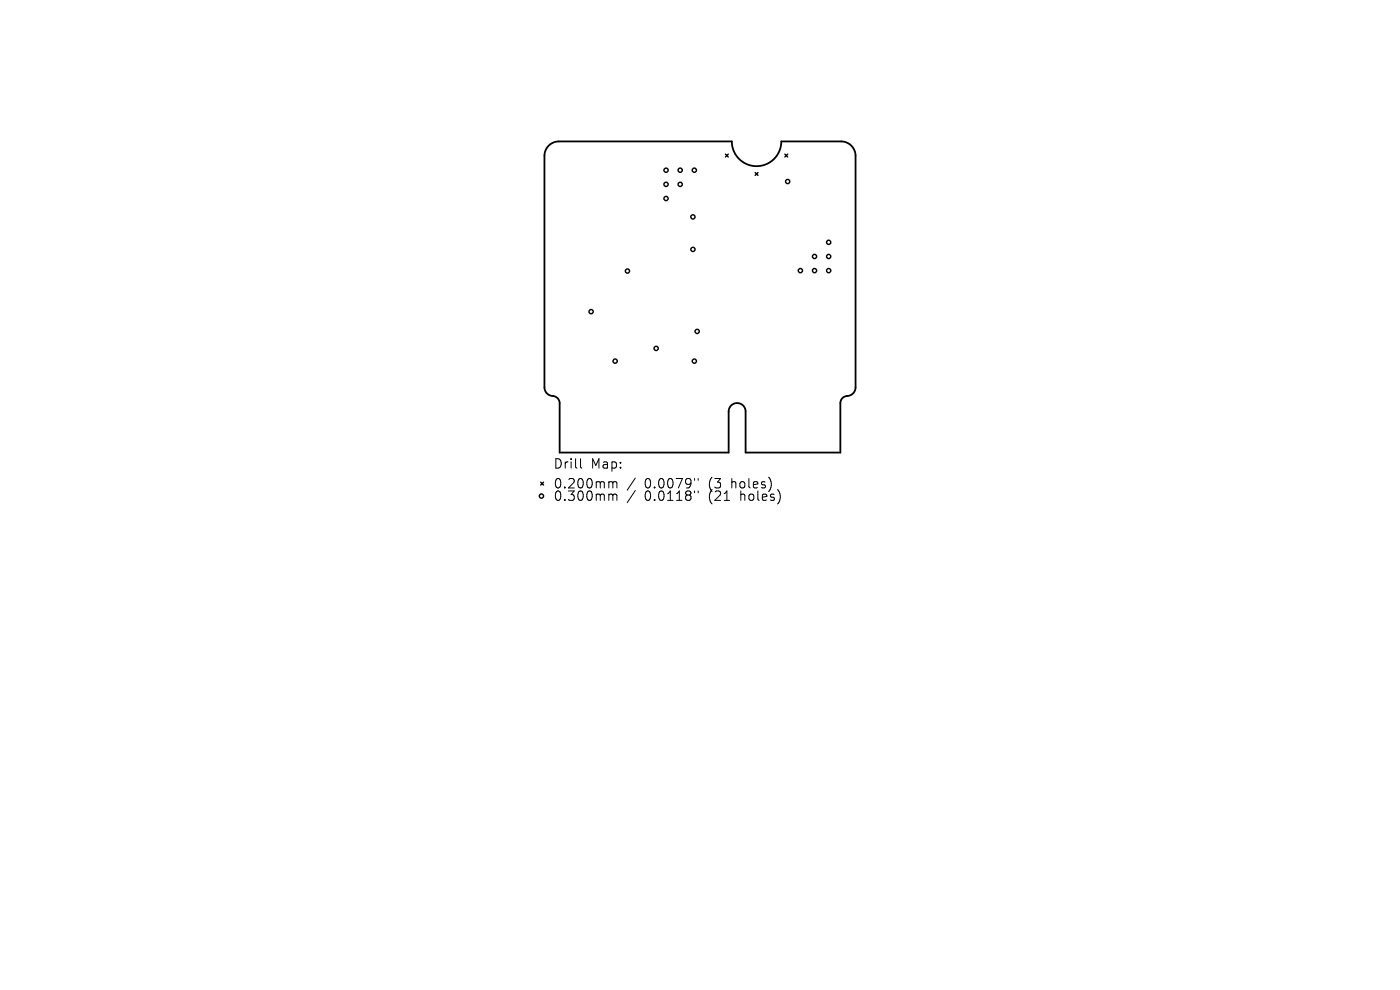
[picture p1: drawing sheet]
<svg xmlns="http://www.w3.org/2000/svg" width="297mm" height="210mm" viewBox="0 0 297 210" stroke-linecap="round" stroke-linejoin="round" font-family="sans-serif">
<defs><g id="words">
<g font-size="2.8">
<text x="117.3" y="99.7">Drill</text>
<text x="125.3" y="99.7">Map:</text>
<text x="117.3" y="103.9">0.200mm</text>
<text x="117.3" y="106.5">0.300mm</text>
<text x="136.8" y="103.9">0.0079&quot;</text>
<text x="136.8" y="106.5">0.0118&quot;</text>
<text x="150.5" y="103.9">(3</text>
<text x="150.5" y="106.5">(21</text>
<text x="155.4" y="103.9">holes)</text>
<text x="157.3" y="106.5">holes)</text>
</g>
</g></defs>
<path d="M116.3 31a3.1 3.1 0 0 1 2.2-1h36.8a5.2 5.2 0 0 0 5.2 5.3 5.2 5.2 0 0 0 5.3-5.3h12.7a3.1 3.1 0 0 1 3 3v49.2a2.01 2.01 0 0 1-2.2 1.9l-.7 .5-.3 .8v10.6h-20.1v-8.7a1.8 1.8 0 0 0-1.8-1.8 1.8 1.8 0 0 0-1.8 1.8v8.7h-35.9v-10.5a1.75 1.75 0 0 0-1.9-1.6l-.9-.6-.4-1.1v-49.2a3.1 3.1 0 0 1 .8-2z" fill="none" stroke="#000" stroke-width=".38"/>
<g fill="none" stroke="#000" stroke-width=".3">
<path d="M153.9 32.7l.6 .6M154.5 32.7l-.6 .6M160.2 36.6l.6 .6M160.8 36.6l-.6 .6M166.5 32.7l.6 .6M167.1 32.7l-.6 .6M114.7 102.3l.6 .6M115.3 102.3l-.6 .6"/>
<circle cx="141.3" cy="36.1" r=".45"/>
<circle cx="141.3" cy="39.1" r=".45"/>
<circle cx="144.3" cy="36.1" r=".45"/>
<circle cx="144.3" cy="39.1" r=".45"/>
<circle cx="147.3" cy="36.1" r=".45"/>
<circle cx="167.1" cy="38.5" r=".45"/>
<circle cx="133.1" cy="57.5" r=".45"/>
<circle cx="141.3" cy="42.1" r=".45"/>
<circle cx="147" cy="46" r=".45"/>
<circle cx="147" cy="52.9" r=".45"/>
<circle cx="169.8" cy="57.4" r=".45"/>
<circle cx="172.8" cy="57.4" r=".45"/>
<circle cx="172.8" cy="54.4" r=".45"/>
<circle cx="175.8" cy="51.4" r=".45"/>
<circle cx="175.8" cy="57.4" r=".45"/>
<circle cx="175.8" cy="54.4" r=".45"/>
<circle cx="125.4" cy="66.1" r=".45"/>
<circle cx="130.5" cy="76.6" r=".45"/>
<circle cx="139.2" cy="73.9" r=".45"/>
<circle cx="147.3" cy="76.6" r=".45"/>
<circle cx="147.9" cy="70.3" r=".45"/>
<circle cx="114.9" cy="105.2" r=".45"/>
</g>
<g fill="none" stroke="#000" stroke-width=".21">
<path d="M123.2 97.3v1.7l.2 .3M129.4 102.2h.3l.3 .3M129.4 104.8l.5 .1 .1 .2M130 102.5l.3-.3 .5 .1 .1 1.2M130 102.5v1M130 105.1v1M130 105.1l.3-.3 .5 .1 .1 1.2M134.8 101.4l-1.7 2.6M134.8 104.1l-1.7 2.5M147.3 101.5v.4M147.3 104.1v.4M148.1 101.5v.4"/>
<path d="M148.1 104.1v.4"/>
</g>
<use href="#words"/>
</svg>
